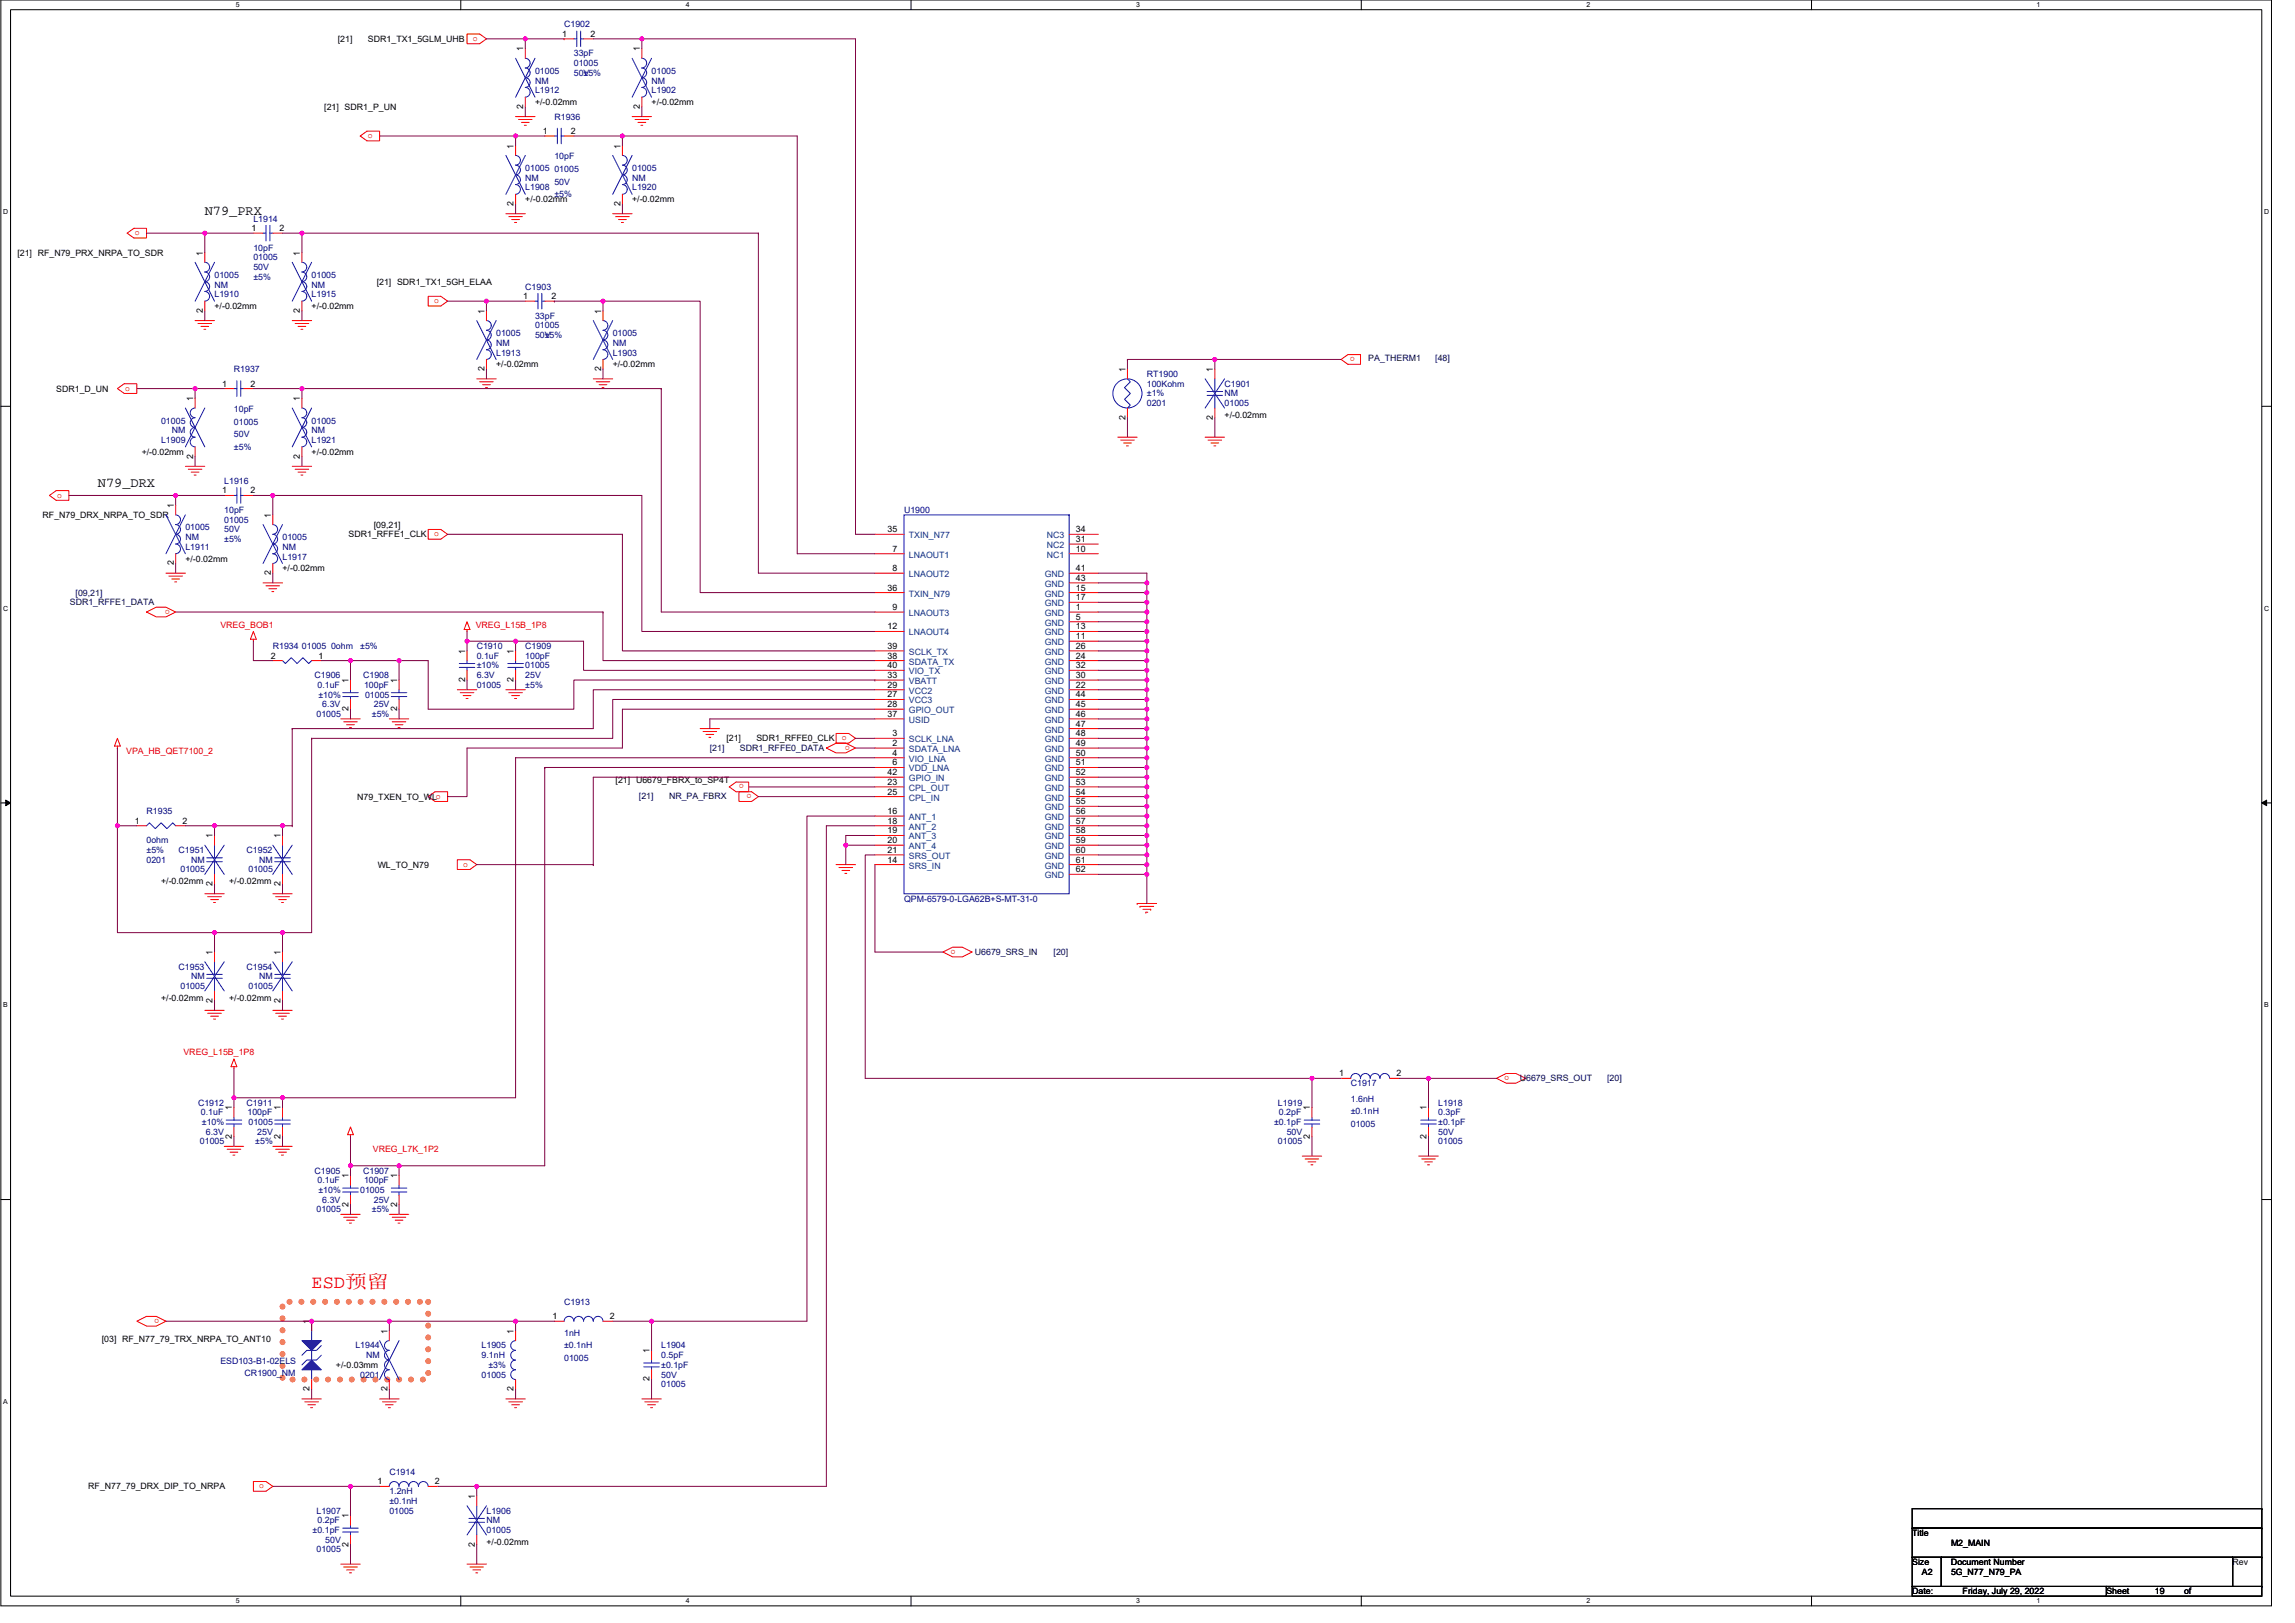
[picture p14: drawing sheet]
<svg xmlns="http://www.w3.org/2000/svg" width="420mm" height="297mm" viewBox="0 0 420 297" stroke-linecap="round" stroke-linejoin="round" font-family="sans-serif">
<defs><g id="words">
<text font-size="3.4" fill="#f00" x="57.1" y="235.7">ESD预留</text>
<g font-size="2.5">
<text x="37.5" y="39.4">N79_PRX</text>
<text x="17.9" y="89.2">N79_DRX</text>
</g>
<g font-size="1.6" fill="#000080">
<text x="103.3" y="5">C1902</text>
<text x="105.1" y="10.3">33pF</text>
<text x="97.9" y="17.1">L1912</text>
<text x="97.9" y="15.3">NM</text>
<text x="97.9" y="13.5">01005</text>
<text x="105.1" y="12.1">01005</text>
<text x="105.1" y="13.9">50V</text>
<text x="106.8" y="13.9">±5%</text>
<text x="119.3" y="17.1">L1902</text>
<text x="119.3" y="15.3">NM</text>
<text x="119.3" y="13.5">01005</text>
<text x="101.5" y="21.9">R1936</text>
<text x="101.5" y="29.2">10pF</text>
<text x="96.2" y="34.9">L1908</text>
<text x="96.2" y="33.1">NM</text>
<text x="96.2" y="31.3">01005</text>
<text x="101.5" y="31.5">01005</text>
<text x="101.5" y="33.8">50V</text>
<text x="115.7" y="34.9">L1920</text>
<text x="115.7" y="33.1">NM</text>
<text x="115.7" y="31.3">01005</text>
<text x="46.4" y="40.5">L1914</text>
<text x="101.5" y="36.1">±5%</text>
<text x="46.4" y="45.9">10pF</text>
<text x="46.4" y="47.7">01005</text>
<text x="39.3" y="52.6">NM</text>
<text x="39.3" y="50.9">01005</text>
<text x="46.4" y="49.4">50V</text>
<text x="46.4" y="51.2">±5%</text>
<text x="57.1" y="52.6">NM</text>
<text x="57.1" y="50.9">01005</text>
<text x="96.2" y="53">C1903</text>
<text x="39.3" y="54.4">L1910</text>
<text x="57.1" y="54.4">L1915</text>
<text x="97.9" y="58.3">33pF</text>
<text x="90.8" y="65.1">L1913</text>
<text x="90.8" y="63.3">NM</text>
<text x="90.8" y="61.5">01005</text>
<text x="97.9" y="60.1">01005</text>
<text x="97.9" y="61.9">50V</text>
<text x="99.7" y="61.9">±5%</text>
<text x="112.2" y="65.1">L1903</text>
<text x="112.2" y="63.3">NM</text>
<text x="112.2" y="61.5">01005</text>
<text x="42.8" y="68.1">R1937</text>
<text x="210" y="69">RT1900</text>
<text x="210" y="70.8">100Kohm</text>
<text x="224.2" y="70.8">C1901</text>
<text x="29.5" y="77.5">01005</text>
<text x="42.8" y="75.4">10pF</text>
<text x="42.8" y="77.7">01005</text>
<text x="57.1" y="77.5">01005</text>
<text x="210" y="72.5">±1%</text>
<text x="210" y="74.3">0201</text>
<text x="224.2" y="72.5">NM</text>
<text x="224.2" y="74.3">01005</text>
<text x="29.5" y="81.1">L1909</text>
<text x="31.5" y="79.3">NM</text>
<text x="42.8" y="80">50V</text>
<text x="42.8" y="82.3">±5%</text>
<text x="57.1" y="81.1">L1921</text>
<text x="57.1" y="79.3">NM</text>
<text x="41.1" y="88.6">L1916</text>
<text x="41.1" y="93.9">10pF</text>
<text x="41.1" y="95.7">01005</text>
<text x="165.5" y="93.9">U1900</text>
<text x="33.9" y="100.6">L1911</text>
<text x="33.9" y="98.9">NM</text>
<text x="33.9" y="97.1">01005</text>
<text x="41.1" y="97.4">50V</text>
<text x="41.1" y="99.2">±5%</text>
<text x="51.7" y="100.6">NM</text>
<text x="51.7" y="98.9">01005</text>
<text x="51.7" y="102.4">L1917</text>
<text x="49.9" y="118.8">R1934</text>
<text x="55.3" y="118.8">01005</text>
<text x="60.6" y="118.8">0ohm</text>
<text x="65.9" y="118.8">±5%</text>
<text x="87.3" y="118.8">C1910</text>
<text x="96.2" y="118.8">C1909</text>
<text x="57.6" y="124.1">C1906</text>
<text x="58.1" y="125.9">0.1uF</text>
<text x="66.5" y="124.1">C1908</text>
<text x="66.7" y="125.9">100pF</text>
<text x="87.3" y="120.6">0.1uF</text>
<text x="87.3" y="125.9">01005</text>
<text x="87.3" y="124.1">6.3V</text>
<text x="87.3" y="122.3">±10%</text>
<text x="96.2" y="120.6">100pF</text>
<text x="96.2" y="122.3">01005</text>
<text x="96.2" y="124.1">25V</text>
<text x="96.2" y="125.9">±5%</text>
<text x="57.9" y="131.2">01005</text>
<text x="58.3" y="127.7">±10%</text>
<text x="59" y="129.4">6.3V</text>
<text x="66.8" y="127.7">01005</text>
<text x="68.1" y="131.2">±5%</text>
<text x="68.4" y="129.4">25V</text>
<text x="26.8" y="149">R1935</text>
<text x="26.8" y="154.3">0ohm</text>
<text x="26.8" y="156.1">±5%</text>
<text x="26.8" y="157.9">0201</text>
<text x="32.7" y="156.1">C1951</text>
<text x="33.1" y="159.7">01005</text>
<text x="35" y="157.9">NM</text>
<text x="45.1" y="156.1">C1952</text>
<text x="45.5" y="159.7">01005</text>
<text x="47.5" y="157.9">NM</text>
<text x="165.5" y="165">QPM-6579-0-LGA62B+S-MT-31-0</text>
<text x="32.7" y="177.5">C1953</text>
<text x="35" y="179.2">NM</text>
<text x="45.1" y="177.5">C1954</text>
<text x="47.5" y="179.2">NM</text>
<text x="33.1" y="181">01005</text>
<text x="45.5" y="181">01005</text>
<text x="36.3" y="202.3">C1912</text>
<text x="45.1" y="202.3">C1911</text>
<text x="234" y="202.3">L1919</text>
<text x="247.3" y="198.8">C1917</text>
<text x="247.3" y="201.6">1.6nH</text>
<text x="247.3" y="203.9">±0.1nH</text>
<text x="263.3" y="202.3">L1918</text>
<text x="36.6" y="209.5">01005</text>
<text x="36.8" y="204.1">0.1uF</text>
<text x="37" y="205.9">±10%</text>
<text x="37.7" y="207.7">6.3V</text>
<text x="45.3" y="204.1">100pF</text>
<text x="45.5" y="205.9">01005</text>
<text x="46.7" y="209.5">±5%</text>
<text x="47.1" y="207.7">25V</text>
<text x="233.3" y="205.9">±0.1pF</text>
<text x="234" y="209.5">01005</text>
<text x="234.1" y="204.1">0.2pF</text>
<text x="235.6" y="207.7">50V</text>
<text x="247.3" y="206.3">01005</text>
<text x="263.3" y="204.1">0.3pF</text>
<text x="263.3" y="209.5">01005</text>
<text x="263.3" y="207.7">50V</text>
<text x="263.3" y="205.9">±0.1pF</text>
<text x="57.6" y="214.8">C1905</text>
<text x="66.5" y="214.8">C1907</text>
<text x="57.9" y="221.9">01005</text>
<text x="58.1" y="216.6">0.1uF</text>
<text x="58.3" y="218.3">±10%</text>
<text x="59" y="220.1">6.3V</text>
<text x="65.9" y="218.3">01005</text>
<text x="66.7" y="216.6">100pF</text>
<text x="68.1" y="221.9">±5%</text>
<text x="68.4" y="220.1">25V</text>
<text x="103.3" y="238.8">C1913</text>
<text x="103.3" y="244.5">1nH</text>
<text x="40.3" y="249.6">ESD103-B1-02ELS</text>
<text x="44.8" y="251.8">CR1900_NM</text>
<text x="65.1" y="246.8">L1944</text>
<text x="67" y="248.6">NM</text>
<text x="88.2" y="246.8">L1905</text>
<text x="88.2" y="248.6">9.1nH</text>
<text x="89.4" y="250.3">±3%</text>
<text x="103.3" y="246.8">±0.1nH</text>
<text x="103.3" y="249.1">01005</text>
<text x="121.1" y="246.8">L1904</text>
<text x="121.1" y="248.6">0.5pF</text>
<text x="121.1" y="250.3">±0.1pF</text>
<text x="65.9" y="252.1">0201</text>
<text x="88.2" y="252.1">01005</text>
<text x="121.1" y="253.9">01005</text>
<text x="121.1" y="252.1">50V</text>
<text x="71.3" y="269.9">C1914</text>
<text x="71.3" y="273.5">1.2nH</text>
<text x="71.3" y="275.2">±0.1nH</text>
<text x="57.2" y="280.6">±0.1pF</text>
<text x="57.9" y="277">L1907</text>
<text x="58.1" y="278.8">0.2pF</text>
<text x="71.3" y="277">01005</text>
<text x="89.1" y="277">L1906</text>
<text x="89.1" y="278.8">NM</text>
<text x="89.1" y="280.6">01005</text>
<text x="57.9" y="284.1">01005</text>
<text x="59.5" y="282.4">50V</text>
</g>
<g font-size="1.6">
<text x="61.9" y="7.7">[21]</text>
<text x="67.4" y="7.7">SDR1_TX1_5GLM_UHB</text>
<text x="95.8" y="9.4" transform="rotate(-90 95.8 9.4)">1</text>
<text x="102.9" y="6.7">1</text>
<text x="108.1" y="6.7">2</text>
<text x="117.1" y="9.4" transform="rotate(-90 117.1 9.4)">1</text>
<text x="59.4" y="20.1">[21] SDR1_P_UN</text>
<text x="95.8" y="19.9" transform="rotate(-90 95.8 19.9)">2</text>
<text x="97.9" y="19.2">+/-0.02mm</text>
<text x="117.1" y="19.9" transform="rotate(-90 117.1 19.9)">2</text>
<text x="119.3" y="19.2">+/-0.02mm</text>
<text x="94" y="27.2" transform="rotate(-90 94 27.2)">1</text>
<text x="99.4" y="24.5">1</text>
<text x="104.5" y="24.5">2</text>
<text x="113.6" y="27.2" transform="rotate(-90 113.6 27.2)">1</text>
<text x="94" y="37.7" transform="rotate(-90 94 37.7)">2</text>
<text x="96.2" y="37">+/-0.02mm</text>
<text x="113.6" y="37.7" transform="rotate(-90 113.6 37.7)">2</text>
<text x="115.7" y="37">+/-0.02mm</text>
<text x="3.2" y="46.8">[21] RF_N79_PRX_NRPA_TO_SDR</text>
<text x="37.1" y="46.8" transform="rotate(-90 37.1 46.8)">1</text>
<text x="46" y="42.3">1</text>
<text x="51.2" y="42.3">2</text>
<text x="54.9" y="46.8" transform="rotate(-90 54.9 46.8)">1</text>
<text x="69" y="52.1">[21] SDR1_TX1_5GH_ELAA</text>
<text x="37.1" y="57.3" transform="rotate(-90 37.1 57.3)">2</text>
<text x="39.3" y="56.5">+/-0.02mm</text>
<text x="54.9" y="57.3" transform="rotate(-90 54.9 57.3)">2</text>
<text x="57.1" y="56.5">+/-0.02mm</text>
<text x="88.7" y="57.4" transform="rotate(-90 88.7 57.4)">1</text>
<text x="95.8" y="54.8">1</text>
<text x="101" y="54.8">2</text>
<text x="110" y="57.4" transform="rotate(-90 110 57.4)">1</text>
<text x="10.3" y="71.7">SDR1_D_UN</text>
<text x="40.7" y="70.8">1</text>
<text x="45.9" y="70.8">2</text>
<text x="88.7" y="67.9" transform="rotate(-90 88.7 67.9)">2</text>
<text x="90.8" y="67.2">+/-0.02mm</text>
<text x="110" y="67.9" transform="rotate(-90 110 67.9)">2</text>
<text x="112.2" y="67.2">+/-0.02mm</text>
<text x="206" y="68.1" transform="rotate(-90 206 68.1)">1</text>
<text x="222" y="68.1" transform="rotate(-90 222 68.1)">1</text>
<text x="35.4" y="73.4" transform="rotate(-90 35.4 73.4)">1</text>
<text x="54.9" y="73.4" transform="rotate(-90 54.9 73.4)">1</text>
<text x="206" y="76.8" transform="rotate(-90 206 76.8)">2</text>
<text x="222" y="76.8" transform="rotate(-90 222 76.8)">2</text>
<text x="224.2" y="76.5">+/-0.02mm</text>
<text x="25.9" y="83.2">+/-0.02mm</text>
<text x="35.4" y="83.9" transform="rotate(-90 35.4 83.9)">2</text>
<text x="54.9" y="83.9" transform="rotate(-90 54.9 83.9)">2</text>
<text x="57.1" y="83.2">+/-0.02mm</text>
<text x="7.8" y="94.8">RF_N79_DRX_NRPA_TO_SDR</text>
<text x="31.8" y="93" transform="rotate(-90 31.8 93)">1</text>
<text x="40.7" y="90.3">1</text>
<text x="45.9" y="90.3">2</text>
<text x="49.6" y="94.8" transform="rotate(-90 49.6 94.8)">1</text>
<text x="63.8" y="98.3">SDR1_RFFE1_CLK</text>
<text x="68.4" y="96.6">[09,21]</text>
<text x="162.5" y="97.4">35</text>
<text x="163.4" y="101">7</text>
<text x="197" y="97.4">34</text>
<text x="197" y="99.2">31</text>
<text x="197" y="101">10</text>
<text x="31.8" y="103.5" transform="rotate(-90 31.8 103.5)">2</text>
<text x="33.9" y="102.8">+/-0.02mm</text>
<text x="49.6" y="105.3" transform="rotate(-90 49.6 105.3)">2</text>
<text x="51.7" y="104.6">+/-0.02mm</text>
<text x="163.4" y="104.5">8</text>
<text x="197" y="104.5">41</text>
<text x="197" y="106.3">43</text>
<text x="162.5" y="108.1">36</text>
<text x="163.4" y="111.7">9</text>
<text x="197" y="111.7">1</text>
<text x="197" y="113.4">5</text>
<text x="197" y="108.1">15</text>
<text x="197" y="109.9">17</text>
<text x="85.1" y="119.7" transform="rotate(-90 85.1 119.7)">1</text>
<text x="94" y="119.7" transform="rotate(-90 94 119.7)">1</text>
<text x="162.5" y="115.2">12</text>
<text x="162.5" y="118.8">39</text>
<text x="197" y="117">11</text>
<text x="197" y="118.8">26</text>
<text x="197" y="115.2">13</text>
<text x="49.6" y="120.5">2</text>
<text x="58.3" y="120.5">1</text>
<text x="63.8" y="125" transform="rotate(-90 63.8 125)">1</text>
<text x="72.7" y="125" transform="rotate(-90 72.7 125)">1</text>
<text x="85.1" y="124.8" transform="rotate(-90 85.1 124.8)">2</text>
<text x="94" y="124.8" transform="rotate(-90 94 124.8)">2</text>
<text x="162.5" y="125.9">29</text>
<text x="162.5" y="124.1">33</text>
<text x="162.5" y="120.5">38</text>
<text x="162.5" y="122.3">40</text>
<text x="197" y="125.9">22</text>
<text x="197" y="120.5">24</text>
<text x="197" y="124.1">30</text>
<text x="197" y="122.3">32</text>
<text x="63.8" y="130.2" transform="rotate(-90 63.8 130.2)">2</text>
<text x="72.7" y="130.2" transform="rotate(-90 72.7 130.2)">2</text>
<text x="162.5" y="127.7">27</text>
<text x="162.5" y="129.4">28</text>
<text x="162.5" y="131.2">37</text>
<text x="197" y="127.7">44</text>
<text x="197" y="129.4">45</text>
<text x="197" y="131.2">46</text>
<text x="133" y="135.7">[21]</text>
<text x="138.5" y="135.7">SDR1_RFFE0_CLK</text>
<text x="163.4" y="136.5">2</text>
<text x="163.4" y="134.8">3</text>
<text x="197" y="133">47</text>
<text x="197" y="134.8">48</text>
<text x="197" y="136.5">49</text>
<text x="112.7" y="143.3">[21] U6679_FBRX_to_SP4T</text>
<text x="162.5" y="143.7">23</text>
<text x="162.5" y="141.9">42</text>
<text x="163.4" y="138.3">4</text>
<text x="163.4" y="140.1">6</text>
<text x="197" y="138.3">50</text>
<text x="197" y="140.1">51</text>
<text x="197" y="141.9">52</text>
<text x="197" y="143.7">53</text>
<text x="65.4" y="146.3">N79_TXEN_TO_WLo</text>
<text x="162.5" y="145.4">25</text>
<text x="162.5" y="149">16</text>
<text x="197" y="145.4">54</text>
<text x="197" y="147.2">55</text>
<text x="197" y="149">56</text>
<text x="24.7" y="150.8">1</text>
<text x="33.4" y="150.8">2</text>
<text x="38.9" y="153.4" transform="rotate(-90 38.9 153.4)">1</text>
<text x="51.4" y="153.4" transform="rotate(-90 51.4 153.4)">1</text>
<text x="162.5" y="150.8">18</text>
<text x="162.5" y="152.5">19</text>
<text x="162.5" y="154.3">20</text>
<text x="197" y="150.8">57</text>
<text x="197" y="152.5">58</text>
<text x="197" y="154.3">59</text>
<text x="29.5" y="161.8">+/-0.02mm</text>
<text x="41.9" y="161.8">+/-0.02mm</text>
<text x="69.1" y="158.8">WL_TO_N79</text>
<text x="162.5" y="156.1">21</text>
<text x="162.5" y="157.9">14</text>
<text x="197" y="156.1">60</text>
<text x="197" y="157.9">61</text>
<text x="197" y="159.7">62</text>
<text x="38.9" y="162.2" transform="rotate(-90 38.9 162.2)">2</text>
<text x="51.4" y="162.2" transform="rotate(-90 51.4 162.2)">2</text>
<text x="38.9" y="174.8" transform="rotate(-90 38.9 174.8)">1</text>
<text x="51.4" y="174.8" transform="rotate(-90 51.4 174.8)">1</text>
<text x="29.5" y="183.1">+/-0.02mm</text>
<text x="38.9" y="183.5" transform="rotate(-90 38.9 183.5)">2</text>
<text x="41.9" y="183.1">+/-0.02mm</text>
<text x="51.4" y="183.5" transform="rotate(-90 51.4 183.5)">2</text>
<text x="245.2" y="197">1</text>
<text x="255.7" y="197">2</text>
<text x="42.5" y="203.2" transform="rotate(-90 42.5 203.2)">1</text>
<text x="51.4" y="203.2" transform="rotate(-90 51.4 203.2)">1</text>
<text x="239.8" y="203.2" transform="rotate(-90 239.8 203.2)">1</text>
<text x="261.2" y="203.2" transform="rotate(-90 261.2 203.2)">1</text>
<text x="42.5" y="208.4" transform="rotate(-90 42.5 208.4)">2</text>
<text x="51.4" y="208.4" transform="rotate(-90 51.4 208.4)">2</text>
<text x="239.8" y="208.4" transform="rotate(-90 239.8 208.4)">2</text>
<text x="261.2" y="208.4" transform="rotate(-90 261.2 208.4)">2</text>
<text x="63.8" y="215.7" transform="rotate(-90 63.8 215.7)">1</text>
<text x="72.7" y="215.7" transform="rotate(-90 72.7 215.7)">1</text>
<text x="63.8" y="220.8" transform="rotate(-90 63.8 220.8)">2</text>
<text x="72.7" y="220.8" transform="rotate(-90 72.7 220.8)">2</text>
<text x="18.6" y="245.5">[03] RF_N77_79_TRX_NRPA_TO_ANT10</text>
<text x="56.7" y="242.3" transform="rotate(-90 56.7 242.3)">1</text>
<text x="70.9" y="244.1" transform="rotate(-90 70.9 244.1)">1</text>
<text x="94" y="244.1" transform="rotate(-90 94 244.1)">1</text>
<text x="101.1" y="241.4">1</text>
<text x="111.6" y="241.4">2</text>
<text x="61.5" y="250.3">+/-0.03mm</text>
<text x="118.9" y="247.7" transform="rotate(-90 118.9 247.7)">1</text>
<text x="56.7" y="254.6" transform="rotate(-90 56.7 254.6)">2</text>
<text x="70.9" y="254.6" transform="rotate(-90 70.9 254.6)">2</text>
<text x="94" y="254.6" transform="rotate(-90 94 254.6)">2</text>
<text x="118.9" y="252.8" transform="rotate(-90 118.9 252.8)">2</text>
<text x="16.2" y="272.6">RF_N77_79_DRX_DIP_TO_NRPA</text>
<text x="69.1" y="271.7">1</text>
<text x="79.6" y="271.7">2</text>
<text x="86.9" y="274.3" transform="rotate(-90 86.9 274.3)">1</text>
<text x="63.8" y="277.9" transform="rotate(-90 63.8 277.9)">1</text>
<text x="350.1" y="281.1">Title</text>
<text x="63.8" y="283.1" transform="rotate(-90 63.8 283.1)">2</text>
<text x="86.9" y="283.1" transform="rotate(-90 86.9 283.1)">2</text>
<text x="89.1" y="282.7">+/-0.02mm</text>
<text x="350.1" y="286.4">Size</text>
<text x="357.2" y="286.4">Document Number</text>
<text x="357.2" y="282.9">M2_MAIN</text>
<text x="408.7" y="286.4">Rev</text>
<text x="350.1" y="291.8">Date:</text>
<text x="351.8" y="288.2">A2</text>
<text x="357.2" y="288.2">5G_N77_N79_PA</text>
<text x="359.3" y="291.8">Friday, July 29, 2022</text>
<text x="385.6" y="291.8">Sheet</text>
<text x="394.5" y="291.8">19</text>
<text x="399.9" y="291.8">of</text>
</g>
<g font-size="1.6" fill="#f00">
<text x="86.6" y="7.5">o</text>
<text x="67.4" y="25.3">o</text>
<text x="24.7" y="43.1">o</text>
<text x="79.5" y="55.5">o</text>
<text x="248" y="65.3" transform="rotate(180 248 65.3)">o</text>
<text x="22.9" y="71.5">o</text>
<text x="10.5" y="91.1">o</text>
<text x="79.5" y="98.2">o</text>
<text x="31.1" y="111.6" transform="rotate(180 31.1 111.6)">o</text>
<text x="40.3" y="114.9">VREG_BOB1</text>
<text x="87.1" y="114.9">VREG_L15B_1P8</text>
<text x="23.1" y="138">VPA_HB_QET7100_2</text>
<text x="154.1" y="135.5">o</text>
<text x="155.6" y="136.5" transform="rotate(180 155.6 136.5)">o</text>
<text x="136.2" y="143.6" transform="rotate(180 136.2 143.6)">o</text>
<text x="137.6" y="145.4" transform="rotate(180 137.6 145.4)">o</text>
<text x="84.8" y="158.6">o</text>
<text x="174.9" y="173.8" transform="rotate(180 174.9 173.8)">o</text>
<text x="33.6" y="193.1">VREG_L15B_1P8</text>
<text x="276.3" y="196.9" transform="rotate(180 276.3 196.9)">o</text>
<text x="68.3" y="210.9">VREG_L7K_1P2</text>
<text x="29.1" y="241.4" transform="rotate(180 29.1 241.4)">o</text>
<text x="47.5" y="272.4">o</text>
</g>
<g font-size="1.6" fill="#000040">
<text x="250.5" y="66.1">PA_THERM1</text>
<text x="262.8" y="66.1">[48]</text>
<text x="12.8" y="110.8">SDR1_RFFE1_DATA</text>
<text x="13.8" y="109">[09,21]</text>
<text x="130" y="137.4">[21]</text>
<text x="135.5" y="137.4">SDR1_RFFE0_DATA</text>
<text x="117" y="146.2">[21]</text>
<text x="122.5" y="146.2">NR_PA_FBRX</text>
<text x="178.5" y="174.8">U6679_SRS_IN</text>
<text x="192.9" y="174.8">[20]</text>
<text x="278.2" y="197.9">U6679_SRS_OUT</text>
<text x="294.2" y="197.9">[20]</text>
</g>
<g font-size="1.6" fill="#004080">
<text x="166.4" y="98.5">TXIN_N77</text>
<text x="191.6" y="98.5">NC3</text>
<text x="191.6" y="100.3">NC2</text>
<text x="166.4" y="102.1">LNAOUT1</text>
<text x="166.4" y="105.6">LNAOUT2</text>
<text x="191.3" y="105.6">GND</text>
<text x="191.3" y="107.4">GND</text>
<text x="191.6" y="102.1">NC1</text>
<text x="166.4" y="112.7">LNAOUT3</text>
<text x="166.4" y="109.2">TXIN_N79</text>
<text x="191.3" y="112.7">GND</text>
<text x="191.3" y="109.2">GND</text>
<text x="191.3" y="111">GND</text>
<text x="166.4" y="116.3">LNAOUT4</text>
<text x="166.4" y="119.8">SCLK_TX</text>
<text x="191.3" y="114.5">GND</text>
<text x="191.3" y="118.1">GND</text>
<text x="191.3" y="119.8">GND</text>
<text x="191.3" y="116.3">GND</text>
<text x="166.4" y="125.2">VBATT</text>
<text x="166.4" y="121.6">SDATA_TX</text>
<text x="166.4" y="123.4">VIO_TX</text>
<text x="191.3" y="121.6">GND</text>
<text x="191.3" y="125.2">GND</text>
<text x="191.3" y="123.4">GND</text>
<text x="166.4" y="128.7">VCC3</text>
<text x="166.4" y="127">VCC2</text>
<text x="166.4" y="130.5">GPIO_OUT</text>
<text x="191.3" y="127">GND</text>
<text x="191.3" y="128.7">GND</text>
<text x="191.3" y="130.5">GND</text>
<text x="166.4" y="137.6">SDATA_LNA</text>
<text x="166.4" y="135.8">SCLK_LNA</text>
<text x="166.4" y="132.3">USID</text>
<text x="191.3" y="132.3">GND</text>
<text x="191.3" y="134.1">GND</text>
<text x="191.3" y="135.8">GND</text>
<text x="191.3" y="137.6">GND</text>
<text x="166.4" y="139.4">VIO_LNA</text>
<text x="166.4" y="141.2">VDD_LNA</text>
<text x="166.4" y="143">GPIO_IN</text>
<text x="191.3" y="139.4">GND</text>
<text x="191.3" y="141.2">GND</text>
<text x="191.3" y="143">GND</text>
<text x="166.4" y="144.7">CPL_OUT</text>
<text x="166.4" y="146.5">CPL_IN</text>
<text x="191.3" y="144.7">GND</text>
<text x="191.3" y="146.5">GND</text>
<text x="191.3" y="148.3">GND</text>
<text x="166.4" y="150.1">ANT_1</text>
<text x="166.4" y="151.8">ANT_2</text>
<text x="166.4" y="153.6">ANT_3</text>
<text x="166.4" y="155.4">ANT_4</text>
<text x="191.3" y="150.1">GND</text>
<text x="191.3" y="151.8">GND</text>
<text x="191.3" y="153.6">GND</text>
<text x="191.3" y="155.4">GND</text>
<text x="166.4" y="157.2">SRS_OUT</text>
<text x="166.4" y="159">SRS_IN</text>
<text x="191.3" y="157.2">GND</text>
<text x="191.3" y="159">GND</text>
<text x="191.3" y="160.7">GND</text>
</g>
<g font-size="1.3">
<text x="43.1" y="1.3">5</text>
<text x="125.6" y="1.3">4</text>
<text x="208" y="1.3">3</text>
<text x="290.4" y="1.3">2</text>
<text x="372.9" y="1.3">1</text>
<text x=".6" y="39.2">D</text>
<text x="414.5" y="39.2">D</text>
<text x=".6" y="111.8">C</text>
<text x="414.5" y="111.8">C</text>
<text x=".6" y="184.4">B</text>
<text x="414.5" y="184.4">B</text>
<text x=".6" y="257">A</text>
<text x="43.1" y="293.4">5</text>
<text x="125.6" y="293.4">4</text>
<text x="208" y="293.4">3</text>
<text x="290.4" y="293.4">2</text>
<text x="372.9" y="293.4">1</text>
</g>
</g></defs>
<path d="M.2 0h415.7v293.9h-415.7zM1.9 1.8h412.2v290.3h-412.2z" fill="none" stroke="#000" stroke-width=".18"/>
<g fill="#fff">
<path d="M43.1 .2h.8v1.4h-.8z"/>
<path d="M43.1 292.3h.8v1.4h-.8z"/>
</g>
<path d="M84.4 0v1.8M84.4 292.1v1.8" fill="none" stroke="#000" stroke-width=".18"/>
<g fill="#fff">
<path d="M125.6 .2h.7v1.4h-.7z"/>
<path d="M125.6 292.3h.7v1.4h-.7z"/>
</g>
<path d="M166.8 0v1.8M166.8 292.1v1.8" fill="none" stroke="#000" stroke-width=".18"/>
<g fill="#fff">
<path d="M208 .2h.7v1.4h-.7z"/>
<path d="M208 292.3h.7v1.4h-.7z"/>
</g>
<path d="M249.2 0v1.8M249.2 292.1v1.8" fill="none" stroke="#000" stroke-width=".18"/>
<g fill="#fff">
<path d="M290.4 .2h.7v1.4h-.7z"/>
<path d="M290.4 292.3h.7v1.4h-.7z"/>
</g>
<path d="M331.6 0v1.8M331.6 292.1v1.8" fill="none" stroke="#000" stroke-width=".18"/>
<g fill="#fff">
<path d="M372.9 .2h.7v1.4h-.7z"/>
<path d="M372.9 292.3h.7v1.4h-.7z"/>
<path d="M.6 38.1h.9v1.4h-.9z"/>
<path d="M414.5 38.1h.9v1.4h-.9z"/>
<path d="M.6 110.7h.9v1.4h-.9z"/>
<path d="M414.5 110.7h.9v1.4h-.9z"/>
</g>
<path d="M.2 74.4h1.7M414.1 74.4h1.8" fill="none" stroke="#000" stroke-width=".18"/>
<g fill="#fff">
<path d="M.6 183.2h.9v1.5h-.9z"/>
<path d="M414.5 183.2h.9v1.5h-.9z"/>
</g>
<path d="M.2 147h1.7M414.1 147h1.8" fill="none" stroke="#000" stroke-width=".18"/>
<path d="M1 146.4l.9 .6-.9 .5zM414.1 147l.9-.6v1.1z" fill="#000" stroke="#000" stroke-width=".18"/>
<path d="M.6 255.8h.9v1.5h-.9z" fill="#fff"/>
<g fill="none" stroke="#000" stroke-width=".18">
<path d="M.2 219.5h1.7M414.1 219.5h1.8M350.1 276.1h64v3.6h-64zM350.1 279.7h64v5.3h-64zM414.1 276.1h.1M414.1 279.7h.1M350.1 285h5.3v5.3h-5.3zM350.1 290.3h35.5v1.8h-35.5zM355.4 285h.1M355.4 285h53.3v5.3h-53.3zM385.6 290.3h.1M385.6 290.3h28.5v1.8h-28.5z"/>
<path d="M408.7 285h.1M408.7 285h5.4v5.3h-5.4zM414.1 285h.1M414.1 290.3h.1"/>
</g>
<path d="M51.7 238.3h26.7v14.2h-26.7z" fill="none" stroke="#ff8000" stroke-width="1.1" stroke-dasharray="0 2.1"/>
<g fill="none" stroke="#f00" stroke-width=".18">
<path d="M85.5 6.2h2.3l1.3 .9-1.3 .9h-2.3zM96.2 8.9v1.8M96.2 17.8v1.8M103.3 7.1h.1M103.3 7.1h1.8M106.8 7.1h1.8M117.5 8.9v1.8M117.5 17.8v1.8M65.9 24.9l1.3-.9h2.3v1.8h-2.3zM92.6 39.1h3.6M93.1 39.6h2.5M94.4 21.3h3.5"/>
<path d="M94.4 26.7v1.7M94.4 35.6v1.7M94.9 21.9h2.5M95.5 22.4h1.4M96 22.9h.3M99.7 24.9h1.8M103.3 24.9h1.8M112.2 39.1h3.5M112.7 39.6h2.5M113.9 26.7v1.7M113.9 35.6v1.7M115.7 21.3h3.6"/>
<path d="M116.3 21.9h2.5M116.8 22.4h1.4M117.3 22.9h.4M23.3 42.7l1.2-.9h2.3v1.8h-2.3zM35.7 58.7h3.6M36.3 59.2h2.4M36.8 59.7h1.4M37.5 46.2v1.8M37.5 55.1v1.8M46.4 42.7h1.8M49.9 42.7h1.8M53.5 58.7h3.6"/>
<path d="M54 59.2h2.5M54.6 59.7h1.4M55.3 46.2v1.8M55.3 55.1v1.8M78.4 54.2h2.3l1.2 .9-1.2 .9h-2.3zM89.1 56.9v1.8M93.7 40.2h1.4M94.2 40.7h.4M96.2 55.1h1.7M99.7 55.1h1.8M110.4 56.9v1.8M113.2 40.2h1.5"/>
<path d="M113.8 40.7h.3M21.5 71.1l1.2-.9h2.3v1.8h-2.3zM35.7 72.9v1.8M37.3 60.3h.4M41.1 71.1h1.7M44.6 71.1h1.8M55.1 60.3h.4M55.3 72.9v1.8M87.3 69.3h3.5M87.8 69.9h2.5M88.3 70.4h1.5M88.9 70.9h.3"/>
<path d="M89.1 65.8v1.8M108.6 69.3h3.6M109.1 69.9h2.5M109.7 70.4h1.4M110.2 70.9h.4M110.4 65.8v1.8M206.4 67.6v1.7M206.4 74.7v1.8M222.4 67.6v1.7M222.4 74.7v1.8M245.5 65.8l1.3-.9h2.3v1.8h-2.3zM9 90.7l1.3-.9h2.3v1.8h-2.3z"/>
<path d="M32.2 92.5v1.7M33.9 85.3h3.6M34.5 85.9h2.5M35 86.4h1.4M35.5 86.9h.4M35.7 81.8v1.8M41.1 90.7h1.7M44.6 90.7h1.8M49.9 94.2v1.8M53.5 85.3h3.6M54 85.9h2.5M54.6 86.4h1.4"/>
<path d="M55.1 86.9h.4M55.3 81.8v1.8M78.4 96.9h2.3l1.2 .9-1.2 .9h-2.3zM160.2 97.8h5.3M195.7 97.8h5.4M195.7 99.6h5.4M204.6 80h3.6M205.2 80.5h2.5M205.7 81.1h1.4M206.2 81.6h.4M220.6 80h3.6M221.2 80.5h2.5"/>
<path d="M221.7 81.1h1.4M222.2 81.6h.4M26.8 112l1.8-.9h1.8l1.8 .9-1.8 .9h-1.8zM30.4 104.9h3.5M30.9 105.4h2.5M31.5 106h1.4M32 106.5h.3M32.2 101.3v1.8M46.4 115.6l.5 1.4h-1zM46.4 117v.3M48.2 106.7h3.5M48.7 107.2h2.5"/>
<path d="M49.2 107.7h1.5M49.8 108.3h.3M49.9 103.1v1.8M85.5 115.2v.4M85.5 119.1v1.8M85.5 113.8l.5 1.4h-1zM94.4 119.1v1.8M160.2 101.3h5.3M160.2 104.9h5.3M160.2 112h5.3M160.2 115.6h5.3M160.2 108.5h5.3"/>
<path d="M160.2 119.1h5.3M195.7 112h5.4M195.7 113.8h5.4M195.7 117.3h5.4M195.7 108.5h5.4M195.7 110.2h5.4M195.7 119.1h5.4M195.7 104.9h5.4M195.7 106.7h5.4M195.7 115.6h5.4M195.7 101.3h5.4M21.5 135.1l.5 1.5h-1z"/>
<path d="M21.5 136.6v.3M49.9 120.9h1.8M57.1 120.9h1.7M62.4 131.6h3.5M62.9 132.1h2.5M63.5 132.6h1.4M64 133.2h.3M64.2 124.5v1.7M64.2 128v1.8M71.3 131.6h3.5M71.8 132.1h2.5M72.3 132.6h1.5"/>
<path d="M72.9 133.2h.3M73.1 124.5v1.7M73.1 128v1.8M83.7 126.2h3.6M84.3 126.8h2.4M84.8 127.3h1.4M85.3 127.8h.4M85.5 122.7v1.8M92.6 126.2h3.6M93.1 126.8h2.5M93.7 127.3h1.4M94.2 127.8h.4"/>
<path d="M94.4 122.7v1.8M128.2 133.3h3.5M128.7 133.9h2.5M129.2 134.4h1.5M129.8 135h.3M151.3 136.9l1.8-.9h1.7l1.8 .9-1.8 .9h-1.7zM153.1 134.2h2.3l1.2 .9-1.2 .9h-2.3zM160.2 136.9h5.3M160.2 135.1h5.3M160.2 138.7h5.3M160.2 128h5.3M160.2 126.2h5.3"/>
<path d="M160.2 129.8h5.3M160.2 124.5h5.3M160.2 131.6h5.3M160.2 120.9h5.3M160.2 122.7h5.3M195.7 126.2h5.4M195.7 120.9h5.4M195.7 124.5h5.4M195.7 122.7h5.4M195.7 128h5.4M195.7 129.8h5.4M195.7 131.6h5.4"/>
<path d="M195.7 133.3h5.4M195.7 135.1h5.4M195.7 136.9h5.4M195.7 138.7h5.4M25 151.1h1.8M32.2 151.1h1.7M39.3 152.9v1.8M51.7 152.9v1.8M78.4 145.8l1.2-.9h2.3v1.8h-2.3zM83.7 157.4h2.3l1.3 .8-1.3 .9h-2.3zM133.5 144l1.3-.9h2.3v1.8h-2.3zM135.3 144.9h2.3l1.2 .9-1.2 .9h-2.3z"/>
<path d="M153.1 158.2h3.5M153.6 158.8h2.5M154.1 159.3h1.5M154.7 159.8h.3M160.2 140.5h5.3M160.2 144h5.3M160.2 145.8h5.3M160.2 142.2h5.3M160.2 149.4h5.3M160.2 151.1h5.3M160.2 156.5h5.3M160.2 158.2h5.3"/>
<path d="M160.2 152.9h5.3M160.2 154.7h5.3M195.7 140.5h5.4M195.7 142.2h5.4M195.7 144h5.4M195.7 145.8h5.4M195.7 147.6h5.4M195.7 149.4h5.4M195.7 151.1h5.4M195.7 152.9h5.4M195.7 154.7h5.4M195.7 156.5h5.4"/>
<path d="M195.7 158.2h5.4M37.5 163.6h3.6M38 164.1h2.5M38.6 164.6h1.4M39.1 165.2h.4M39.3 174.2v1.8M39.3 160v1.8M49.9 163.6h3.6M50.5 164.1h2.5M51 164.6h1.4M51.5 165.2h.4M51.7 174.2v1.8"/>
<path d="M51.7 160v1.8M172.6 174.2l1.8-.8h1.8l1.8 .8-1.8 .9h-1.8zM195.7 160h5.4M208.2 165.4h.1M208.2 165.4h3.5M208.7 165.9h2.5M208.7 165.9h.1M209.3 166.4h1.4M209.8 167h.3M209.8 167h.1M210.7 166.4h.1M37.5 184.9h3.6"/>
<path d="M38 185.4h2.5M38.6 186h1.4M39.1 186.5h.4M39.3 181.4v1.7M42.8 195.2v.4M42.8 193.8l.6 1.4h-1.1zM49.9 184.9h3.6M50.5 185.4h2.5M51 186h1.4M51.5 186.5h.4M51.7 181.4v1.7M245.5 197.4h1.8"/>
<path d="M254.4 197.4h1.8M274 197.4l1.7-.9h1.8l1.8 .9-1.8 .8h-1.8zM41.1 209.8h3.5M41.6 210.3h2.5M42.1 210.9h1.4M42.7 211.4h.3M42.8 202.7v1.8M42.8 206.2v1.8M49.9 209.8h3.6M50.5 210.3h2.5M51 210.9h1.4M51.5 211.4h.4"/>
<path d="M51.7 202.7v1.8M51.7 206.2v1.8M64.2 206.2l.5 1.5h-1.1zM64.2 207.7v.3M64.2 215.1v1.8M64.2 218.7v1.8M73.1 215.1v1.8M73.1 218.7v1.8M238.4 211.6h3.6M238.9 212.1h2.5M239.5 212.6h1.4M240 213.2h.4"/>
<path d="M240.2 202.7v1.8M240.2 206.2v1.8M259.7 211.6h3.6M260.3 212.1h2.5M260.8 212.6h1.4M261.3 213.2h.4M261.5 202.7v1.8M261.5 206.2v1.8M62.4 222.2h3.5M62.9 222.8h2.5M63.5 223.3h1.4M64 223.9h.3"/>
<path d="M71.3 222.2h3.5M71.8 222.8h2.5M72.3 223.3h1.5M72.9 223.9h.3M25 241.8l1.8-.9h1.8l1.8 .9-1.8 .9h-1.8zM55.3 256h3.5M55.8 256.6h2.5M56.3 257.1h1.5M56.9 257.6h.3M57.1 241.8v1.8M57.1 252.5v1.8M69.5 256h3.6"/>
<path d="M70 256.6h2.5M70.6 257.1h1.4M71.1 257.6h.4M71.3 243.6v1.8M71.3 252.5v1.8M92.6 256h3.6M93.1 256.6h2.5M93.7 257.1h1.4M94.2 257.6h.4M94.4 243.6v1.8M94.4 252.5v1.8M101.5 241.8h1.8"/>
<path d="M110.4 241.8h1.8M117.5 256h3.6M118 256.6h2.5M118.6 257.1h1.4M119.1 257.6h.4M119.3 247.1v1.8M119.3 250.7v1.8M46.4 271.1h2.3l1.2 .9-1.2 .9h-2.3zM64.2 277.4v1.7M69.5 272h1.8M78.4 272h1.8M87.3 273.8v1.8"/>
<path d="M62.4 286.3h3.5M62.9 286.8h2.5M63.5 287.3h1.4M64 287.9h.3M64.2 280.9v1.8M85.5 286.3h3.6M86 286.8h2.5M86.6 287.3h1.4M87.1 287.9h.4M87.3 280.9v1.8"/>
</g>
<g fill="none" stroke="#00f" stroke-width=".18">
<path d="M94.4 10.7l3.5 7.1M96.2 10.7a.89 .89 0 0 1 .9 .9 .89 .89 0 0 1-.9 .8 .89 .89 0 0 1 .9 .9 .89 .89 0 0 1-.9 .9 .89 .89 0 0 1 .9 .9 .89 .89 0 0 1-.9 .9M96.2 16a.89 .89 0 0 1 .9 .9 .89 .89 0 0 1-.9 .9M97.9 10.7l-3.5 7.1M105.1 7.1h.5M105.6 5.7v2.8M106.3 5.7v2.8M106.3 7.1h.5M115.7 10.7l3.6 7.1M117.5 10.7a.89 .89 0 0 1 .9 .9 .89 .89 0 0 1-.9 .8 .89 .89 0 0 1 .9 .9 .89 .89 0 0 1-.9 .9 .89 .89 0 0 1 .9 .9 .89 .89 0 0 1-.9 .9M117.5 16a.89 .89 0 0 1 .9 .9 .89 .89 0 0 1-.9 .9M119.3 10.7l-3.6 7.1"/>
<path d="M92.6 28.4l3.6 7.2M94.4 28.4a.89 .89 0 0 1 .9 .9 .89 .89 0 0 1-.9 .9 .89 .89 0 0 1 .9 .9 .89 .89 0 0 1-.9 .9 .89 .89 0 0 1 .9 .9 .89 .89 0 0 1-.9 .9 .89 .89 0 0 1 .9 .9 .89 .89 0 0 1-.9 .9M96.2 28.4l-3.6 7.2M101.5 24.9h.5M102 23.5v2.8M102.7 23.5v2.8M102.7 24.9h.6M112.2 28.4l3.5 7.2M113.9 28.4a.89 .89 0 0 1 .9 .9 .89 .89 0 0 1-.9 .9 .89 .89 0 0 1 .9 .9 .89 .89 0 0 1-.9 .9 .89 .89 0 0 1 .9 .9 .89 .89 0 0 1-.9 .9 .89 .89 0 0 1 .9 .9 .89 .89 0 0 1-.9 .9M115.7 28.4l-3.5 7.2M35.7 48l3.6 7.1M37.5 48a.89 .89 0 0 1 .9 .9 .89 .89 0 0 1-.9 .9 .89 .89 0 0 1 .9 .9 .89 .89 0 0 1-.9 .9"/>
<path d="M37.5 51.6a.89 .89 0 0 1 .9 .8 .89 .89 0 0 1-.9 .9 .89 .89 0 0 1 .9 .9 .89 .89 0 0 1-.9 .9M39.3 48l-3.6 7.1M48.2 42.7h.5M48.7 41.2v2.9M49.4 41.2v2.9M49.4 42.7h.5M53.5 48l3.6 7.1M55.3 48a.89 .89 0 0 1 .9 .9 .89 .89 0 0 1-.9 .9 .89 .89 0 0 1 .9 .9 .89 .89 0 0 1-.9 .9M55.3 51.6a.89 .89 0 0 1 .9 .8 .89 .89 0 0 1-.9 .9 .89 .89 0 0 1 .9 .9 .89 .89 0 0 1-.9 .9M57.1 48l-3.6 7.1M87.3 58.7l3.5 7.1M89.1 58.7a.89 .89 0 0 1 .8 .9 .89 .89 0 0 1-.8 .8 .89 .89 0 0 1 .8 .9 .89 .89 0 0 1-.8 .9 .89 .89 0 0 1 .8 .9 .89 .89 0 0 1-.8 .9"/>
<path d="M90.8 58.7l-3.5 7.1M97.9 55.1h.6M98.5 53.7v2.8M99.2 53.7v2.8M99.2 55.1h.5M108.6 58.7l3.6 7.1M110.4 58.7a.89 .89 0 0 1 .9 .9 .89 .89 0 0 1-.9 .8 .89 .89 0 0 1 .9 .9 .89 .89 0 0 1-.9 .9 .89 .89 0 0 1 .9 .9 .89 .89 0 0 1-.9 .9M112.2 58.7l-3.6 7.1M33.9 74.7l3.6 7.1M35.7 74.7a.89 .89 0 0 0-.9 .9 .89 .89 0 0 0 .9 .8 .89 .89 0 0 0-.9 .9 .89 .89 0 0 0 .9 .9 .89 .89 0 0 0-.9 .9 .89 .89 0 0 0 .9 .9 .89 .89 0 0 0-.9 .9 .89 .89 0 0 0 .9 .9M37.5 74.7l-3.6 7.1M42.8 71.1h.6"/>
<path d="M43.4 69.7v2.8M44.1 69.7v2.8M44.1 71.1h.5M53.5 74.7l3.6 7.1M55.3 74.7a.89 .89 0 0 1 .9 .9 .89 .89 0 0 1-.9 .8 .89 .89 0 0 1 .9 .9 .89 .89 0 0 1-.9 .9 .89 .89 0 0 1 .9 .9 .89 .89 0 0 1-.9 .9 .89 .89 0 0 1 .9 .9 .89 .89 0 0 1-.9 .9M57.1 74.7l-3.6 7.1M89.1 64a.89 .89 0 0 1 .8 .9 .89 .89 0 0 1-.8 .9M110.4 64a.89 .89 0 0 1 .9 .9 .89 .89 0 0 1-.9 .9M206.4 69.3l.5 .6-1 1 1 1.1-1 1.1 1 1-.5 .6M220.6 69.3l3.6 5.4M221 71.7h2.8M221 72.4h2.8"/>
<path d="M222.4 69.3v2.4M222.4 72.4v2.3M224.2 69.3l-3.6 5.4M30.4 94.2l3.5 7.1M32.2 94.2a.89 .89 0 0 1 .8 .9 .89 .89 0 0 1-.8 .9 .89 .89 0 0 1 .8 .9 .89 .89 0 0 1-.8 .9M32.2 97.8a.89 .89 0 0 1 .8 .9 .89 .89 0 0 1-.8 .9 .89 .89 0 0 1 .8 .9 .89 .89 0 0 1-.8 .8M33.9 94.2l-3.5 7.1M42.8 90.7h.6M43.4 89.3v2.8M44.1 89.3v2.8M44.1 90.7h.5M48.2 96l3.5 7.1"/>
<path d="M49.9 96a.89 .89 0 0 1 .9 .9 .89 .89 0 0 1-.9 .9M49.9 97.8a.89 .89 0 0 1 .9 .9 .89 .89 0 0 1-.9 .9 .89 .89 0 0 1 .9 .9 .89 .89 0 0 1-.9 .8 .89 .89 0 0 1 .9 .9 .89 .89 0 0 1-.9 .9M51.7 96l-3.5 7.1M165.5 94.2h30.2v69.4h-30.2zM195.7 94.2h.1M51.7 120.9l.6 .5 1-1 1.1 1 1.1-1 1 1 .6-.5M62.7 126.8h2.9M62.7 127.5h2.9M64.2 126.2v.6M64.2 127.5v.5M71.6 126.8h2.9M71.6 127.5h2.9"/>
<path d="M73.1 126.2v.6M73.1 127.5v.5M84.1 121.4h2.8M84.1 122.1h2.8M85.5 120.9v.5M85.5 122.1v.6M93 121.4h2.8M93 122.1h2.8M94.4 120.9v.5M94.4 122.1v.6M26.8 151.1l.6-.5 1 1.1 1.1-1.1 1.1 1.1 1-1.1 .6 .5M37.5 154.7l3.6 5.3"/>
<path d="M37.9 157h2.8M37.9 157.7h2.8M39.3 154.7v2.3M39.3 157.7v2.3M41.1 154.7l-3.6 5.3M49.9 154.7l3.6 5.3M50.3 157h2.8M50.3 157.7h2.8M51.7 154.7v2.3M51.7 157.7v2.3M53.5 154.7l-3.6 5.3M37.5 176l3.6 5.4"/>
<path d="M37.9 178.3h2.8M37.9 179h2.8M39.3 176v2.3M39.3 179v2.4M41.1 176l-3.6 5.4M49.9 176l3.6 5.4M50.3 178.3h2.8M50.3 179h2.8M51.7 176v2.3M51.7 179v2.4M53.5 176l-3.6 5.4M247.3 197.4a.89 .89 0 0 1 .9-.9 .89 .89 0 0 1 .9 .9 .89 .89 0 0 1 .9-.9 .89 .89 0 0 1 .8 .9 .89 .89 0 0 1 .9-.9 .89 .89 0 0 1 .9 .9 .89 .89 0 0 1 .9-.9 .89 .89 0 0 1 .9 .9"/>
<path d="M41.4 205h2.9M41.4 205.7h2.9M42.8 204.5v.5M42.8 205.7v.5M50.3 205h2.8M50.3 205.7h2.8M51.7 204.5v.5M51.7 205.7v.5M62.7 217.4h2.9M62.7 218.2h2.9M64.2 216.9v.5M64.2 218.2v.5"/>
<path d="M71.6 217.4h2.9M71.6 218.2h2.9M73.1 216.9v.5M73.1 218.2v.5M238.8 205h2.8M238.8 205.7h2.8M240.2 204.5v.5M240.2 205.7v.5M260.1 205h2.8M260.1 205.7h2.8M261.5 204.5v.5M261.5 205.7v.5"/>
<path d="M57.1 243.6v1.8M57.1 247.1v1.8M57.1 250.7v1.8M58.8 248l-.9 .9h-1.7l-.9 .9M58.8 246.3l-.9 .8h-1.7l-.9 .9M69.5 245.4l3.6 7.1M71.3 245.4a.89 .89 0 0 0-.9 .8 .89 .89 0 0 0 .9 .9 .89 .89 0 0 0-.9 .9 .89 .89 0 0 0 .9 .9M71.3 248.9a.89 .89 0 0 0-.9 .9 .89 .89 0 0 0 .9 .9 .89 .89 0 0 0-.9 .9 .89 .89 0 0 0 .9 .9M73.1 245.4l-3.6 7.1M94.4 245.4a.89 .89 0 0 0-.9 .8 .89 .89 0 0 0 .9 .9 .89 .89 0 0 0-.9 .9 .89 .89 0 0 0 .9 .9M94.4 248.9a.89 .89 0 0 0-.9 .9 .89 .89 0 0 0 .9 .9 .89 .89 0 0 0-.9 .9 .89 .89 0 0 0 .9 .9M103.3 241.8a.89 .89 0 0 1 .9-.9 .89 .89 0 0 1 .9 .9 .89 .89 0 0 1 .8-.9 .89 .89 0 0 1 .9 .9 .89 .89 0 0 1 .9-.9 .89 .89 0 0 1 .9 .9 .89 .89 0 0 1 .9-.9 .89 .89 0 0 1 .9 .9"/>
<path d="M117.9 249.5h2.8M117.9 250.2h2.8M119.3 248.9v.6M119.3 250.2v.5M62.7 279.7h2.9M64.2 279.1v.6M71.3 272a.89 .89 0 0 1 .9-.9 .89 .89 0 0 1 .8 .9 .89 .89 0 0 1 .9-.9 .89 .89 0 0 1 .9 .9 .89 .89 0 0 1 .9-.9 .89 .89 0 0 1 .9 .9 .89 .89 0 0 1 .9-.9 .89 .89 0 0 1 .9 .9M85.5 275.6l3.6 5.3M85.9 277.9h2.8M85.9 278.6h2.8M87.3 275.6v2.3M87.3 278.6v2.3"/>
<path d="M89.1 275.6l-3.6 5.3M62.7 280.4h2.9M64.2 280.4v.5"/>
<circle cx="206.4" cy="72" r="2.67"/>
</g>
<g fill="#00f" stroke="#00f" stroke-width=".18">
<path d="M55.3 245.4h3.5l-1.7 1.7z"/>
<path d="M57.1 248.9l1.7 1.8h-3.5z"/>
</g>
<g fill="none" stroke="#800040" stroke-width=".18">
<path d="M89.1 7.1h7.1M96.2 7.1v1.8M96.2 19.6v1.7M96.2 7.1h7.1M108.6 7.1h8.9M117.5 7.1h39.1v90.7h3.6M117.5 7.1v1.8M117.5 19.6v1.7M69.5 24.9h24.9M94.4 24.9v1.8M94.4 37.3v1.8M94.4 24.9h5.3"/>
<path d="M105.1 24.9h8.8M113.9 24.9v1.8M113.9 37.3v1.8M113.9 24.9h32.1v76.4h14.2M26.8 42.7h10.7M37.5 42.7v3.5M37.5 56.9v1.8M37.5 42.7h8.9M51.7 42.7h3.6M55.3 42.7v3.5M55.3 56.9v1.8M55.3 42.7h83.5"/>
<path d="M81.9 55.1h7.2M89.1 55.1h7.1M89.1 55.1v1.8M101.5 55.1h8.9M101.5 55.1h.1M110.4 55.1v1.8M110.4 55.1h17.8v53.4h32M138.8 42.7h.1M138.8 42.7v62.2h21.4M25 71.1h10.7M35.7 71.1h5.4M35.7 71.1v1.8"/>
<path d="M46.4 71.1h8.9M55.3 71.1v1.8M55.3 71.1h65.8M89.1 67.6v1.7M110.4 67.6v1.7M121.1 71.1h.1M121.1 71.1v40.9h39.1M206.4 65.8h16M206.4 65.8v1.8M206.4 65.8h.1M206.4 76.5v3.5M222.4 65.8v1.8"/>
<path d="M222.4 76.5v3.5M222.4 65.8h23.1M12.6 90.7h19.6M32.2 90.7h8.9M32.2 90.7v1.8M35.7 83.6v1.7M46.4 90.7h3.5M49.9 90.7v3.5M49.9 90.7h.1M49.9 90.7h67.6v24.9h42.7M55.3 83.6v1.7M81.9 97.8h32"/>
<path d="M113.9 97.8h.1M113.9 97.8v21.3h46.3M32.2 103.1v1.8M32.2 112h78.2M46.4 117.3v3.6h3.5M49.9 104.9v1.8M85.5 117.3h8.9M85.5 115.6v1.7M85.5 117.3v1.8M94.4 117.3v1.8M94.4 117.3h.1M94.4 117.3h12.4v5.4h53.4"/>
<path d="M110.4 112h.1M110.4 112v8.9h49.8M201.1 104.9h8.9v1.8M201.1 106.7h8.9M201.1 108.5h8.9M201.1 110.2h8.9M201.1 112h8.9M201.1 113.8h8.9M201.1 115.6h8.9M201.1 117.3h8.9M201.1 119.1h8.9M210 106.7v1.8"/>
<path d="M210 108.5v1.7M210 110.2v1.8M210 112v1.8M210 113.8v1.8M210 115.6v1.7M210 117.3v1.8M210 119.1v1.8M21.5 136.9h.1M21.5 136.9v14.2M53.5 133.3h.1M53.5 133.3v17.8M57.1 135.1h.1"/>
<path d="M57.1 135.1v35.6h-5.4M58.8 120.9h5.4M64.2 120.9h8.9M64.2 120.9v3.6M64.2 129.8v1.8M73.1 120.9v3.6M73.1 129.8v1.8M73.1 120.9h5.3v8.9h26.7v-5.3h55.1M85.5 124.5v1.7M94.4 124.5v1.7M94.4 138.7h.1M94.4 138.7v62.2h-42.7"/>
<path d="M94.4 138.7h65.8M156.6 135.1h3.6M156.6 136.9h3.6M160.2 131.6h-30.2v1.7M160.2 124.5h.1M160.2 129.8h-46.3v7.1h-28.4v8.9h-3.6M160.2 126.2h-51.6v7.1h-55.1M160.2 128h-48v7.1h-55.1M201.1 129.8h8.9M201.1 131.6h8.9M201.1 133.3h8.9M201.1 135.1h8.9"/>
<path d="M201.1 136.9h8.9M201.1 138.7h8.9M201.1 120.9h8.9M201.1 122.7h8.9M201.1 124.5h8.9M201.1 126.2h8.9M201.1 128h8.9M210 129.8v1.8M210 131.6v1.7M210 133.3v1.8M210 135.1v1.8M210 136.9v1.8"/>
<path d="M210 138.7v1.8M210 120.9v1.8M210 122.7v1.8M210 124.5v1.7M210 126.2v1.8M210 128v1.8M21.5 151.1v19.6h17.8M21.5 151.1h3.5M33.9 151.1h5.4M51.7 151.1h1.8M51.7 151.1h-12.4v1.8M51.7 151.1v1.8"/>
<path d="M53.5 151.1h.1M87.3 158.2h21.3M99.7 140.5v72.9h-26.6M99.7 140.5h.1M99.7 140.5h60.5M108.6 158.2h.1M137.1 144h23.1M138.8 145.8h21.4M154.8 154.7h5.4M154.8 154.7v3.5M160.2 156.5h-1.8v40.9h81.8M160.2 151.1h-8.9v120.9h-64"/>
<path d="M160.2 149.4h-12.5v92.4h-28.4M160.2 158.2v16h12.4M160.2 142.2h-51.6v16M160.2 152.9h-5.4v1.8M201.1 140.5h8.9M201.1 142.2h8.9M201.1 144h8.9M201.1 145.8h8.9M201.1 147.6h8.9M201.1 149.4h8.9M201.1 151.1h8.9M201.1 152.9h8.9"/>
<path d="M201.1 154.7h8.9M201.1 156.5h8.9M201.1 158.2h8.9M210 140.5v1.7M210 142.2v1.8M210 144v1.8M210 145.8v1.8M210 147.6h.1M210 149.4v1.7M210 151.1v1.8M210 152.9v1.8M210 154.7v1.8"/>
<path d="M210 156.5v1.7M210 158.2v1.8M210 147.6v1.8M39.3 170.7v3.5M39.3 170.7h12.4M39.3 161.8v1.8M51.7 170.7v3.5M51.7 161.8v1.8M201.1 160h8.9M210 160v5.4M39.3 183.1v1.8M42.8 195.6v5.3"/>
<path d="M51.7 183.1v1.8M240.2 197.4h5.3M240.2 197.4v5.3M240.2 197.4h.1M256.2 197.4h5.3M261.5 197.4v5.3M261.5 197.4h12.5M42.8 200.9v1.8M42.8 208v1.8M42.8 200.9h8.9v1.8M51.7 208v1.8M64.2 213.4h8.9"/>
<path d="M64.2 208v5.4M64.2 213.4v1.7M73.1 213.4v1.7M240.2 208v3.6M261.5 208v3.6M64.2 220.5v1.7M73.1 220.5v1.7M30.4 241.8h26.7M57.1 241.8v1.8M57.1 254.3v1.7M57.1 241.8h14.2M71.3 241.8h23.1"/>
<path d="M71.3 241.8v1.8M71.3 254.3v1.7M94.4 241.8v1.8M94.4 254.3v1.7M94.4 241.8h7.1M112.2 241.8h7.1M119.3 241.8v5.3M119.3 252.5v3.5M49.9 272h14.3M64.2 272h5.3M64.2 272v5.4M80.2 272h7.1"/>
<path d="M87.3 272v1.8M87.3 272h.1M64.2 282.7v3.6M87.3 282.7v3.6"/>
</g>
<g fill="#f0f" stroke="#f0f" stroke-width=".18">
<circle cx="210" cy="129.8" r=".35"/>
<circle cx="210" cy="131.6" r=".35"/>
<circle cx="210" cy="133.3" r=".35"/>
<circle cx="210" cy="135.1" r=".35"/>
<circle cx="210" cy="136.9" r=".35"/>
<circle cx="210" cy="138.7" r=".35"/>
<circle cx="210" cy="140.5" r=".35"/>
<circle cx="210" cy="142.2" r=".35"/>
<circle cx="210" cy="144" r=".35"/>
<circle cx="210" cy="145.8" r=".35"/>
<circle cx="210" cy="147.6" r=".35"/>
<circle cx="210" cy="149.3" r=".35"/>
<circle cx="210" cy="151.1" r=".35"/>
<circle cx="210" cy="152.9" r=".35"/>
<circle cx="210" cy="154.7" r=".35"/>
<circle cx="210" cy="156.5" r=".35"/>
<circle cx="210" cy="158.2" r=".35"/>
<circle cx="210" cy="160" r=".35"/>
<circle cx="222.4" cy="65.8" r=".35"/>
<circle cx="210" cy="120.9" r=".35"/>
<circle cx="210" cy="122.7" r=".35"/>
<circle cx="210" cy="124.5" r=".35"/>
<circle cx="210" cy="126.2" r=".35"/>
<circle cx="210" cy="128" r=".35"/>
<circle cx="96.2" cy="7.1" r=".35"/>
<circle cx="117.5" cy="7.1" r=".35"/>
<circle cx="89.1" cy="55.1" r=".35"/>
<circle cx="210" cy="106.7" r=".35"/>
<circle cx="210" cy="108.5" r=".35"/>
<circle cx="210" cy="110.2" r=".35"/>
<circle cx="210" cy="112" r=".35"/>
<circle cx="210" cy="113.8" r=".35"/>
<circle cx="210" cy="115.6" r=".35"/>
<circle cx="210" cy="117.3" r=".35"/>
<circle cx="210" cy="119.1" r=".35"/>
<circle cx="110.4" cy="55.1" r=".35"/>
<circle cx="94.4" cy="24.9" r=".35"/>
<circle cx="113.9" cy="24.9" r=".35"/>
<circle cx="37.5" cy="42.7" r=".35"/>
<circle cx="55.3" cy="42.7" r=".35"/>
<circle cx="32.2" cy="90.7" r=".35"/>
<circle cx="35.7" cy="71.1" r=".35"/>
<circle cx="85.5" cy="117.3" r=".35"/>
<circle cx="55.3" cy="71.1" r=".35"/>
<circle cx="49.9" cy="90.7" r=".35"/>
<circle cx="64.2" cy="213.4" r=".35"/>
<circle cx="73.1" cy="213.4" r=".35"/>
<circle cx="42.8" cy="200.9" r=".35"/>
<circle cx="51.7" cy="200.9" r=".35"/>
<circle cx="261.5" cy="197.4" r=".35"/>
<circle cx="240.2" cy="197.4" r=".35"/>
<circle cx="64.2" cy="120.9" r=".35"/>
<circle cx="73.1" cy="120.9" r=".35"/>
<circle cx="94.4" cy="117.3" r=".35"/>
<circle cx="39.3" cy="151.1" r=".35"/>
<circle cx="51.7" cy="151.1" r=".35"/>
<circle cx="21.5" cy="151.1" r=".35"/>
<circle cx="39.3" cy="170.7" r=".35"/>
<circle cx="51.7" cy="170.7" r=".35"/>
<circle cx="64.2" cy="272" r=".35"/>
<circle cx="87.3" cy="272" r=".35"/>
<circle cx="57" cy="241.8" r=".35"/>
<circle cx="94.4" cy="241.8" r=".35"/>
<circle cx="71.3" cy="241.8" r=".35"/>
<circle cx="119.3" cy="241.8" r=".35"/>
<circle cx="154.8" cy="154.7" r=".35"/>
</g>
<use href="#words"/>
</svg>
